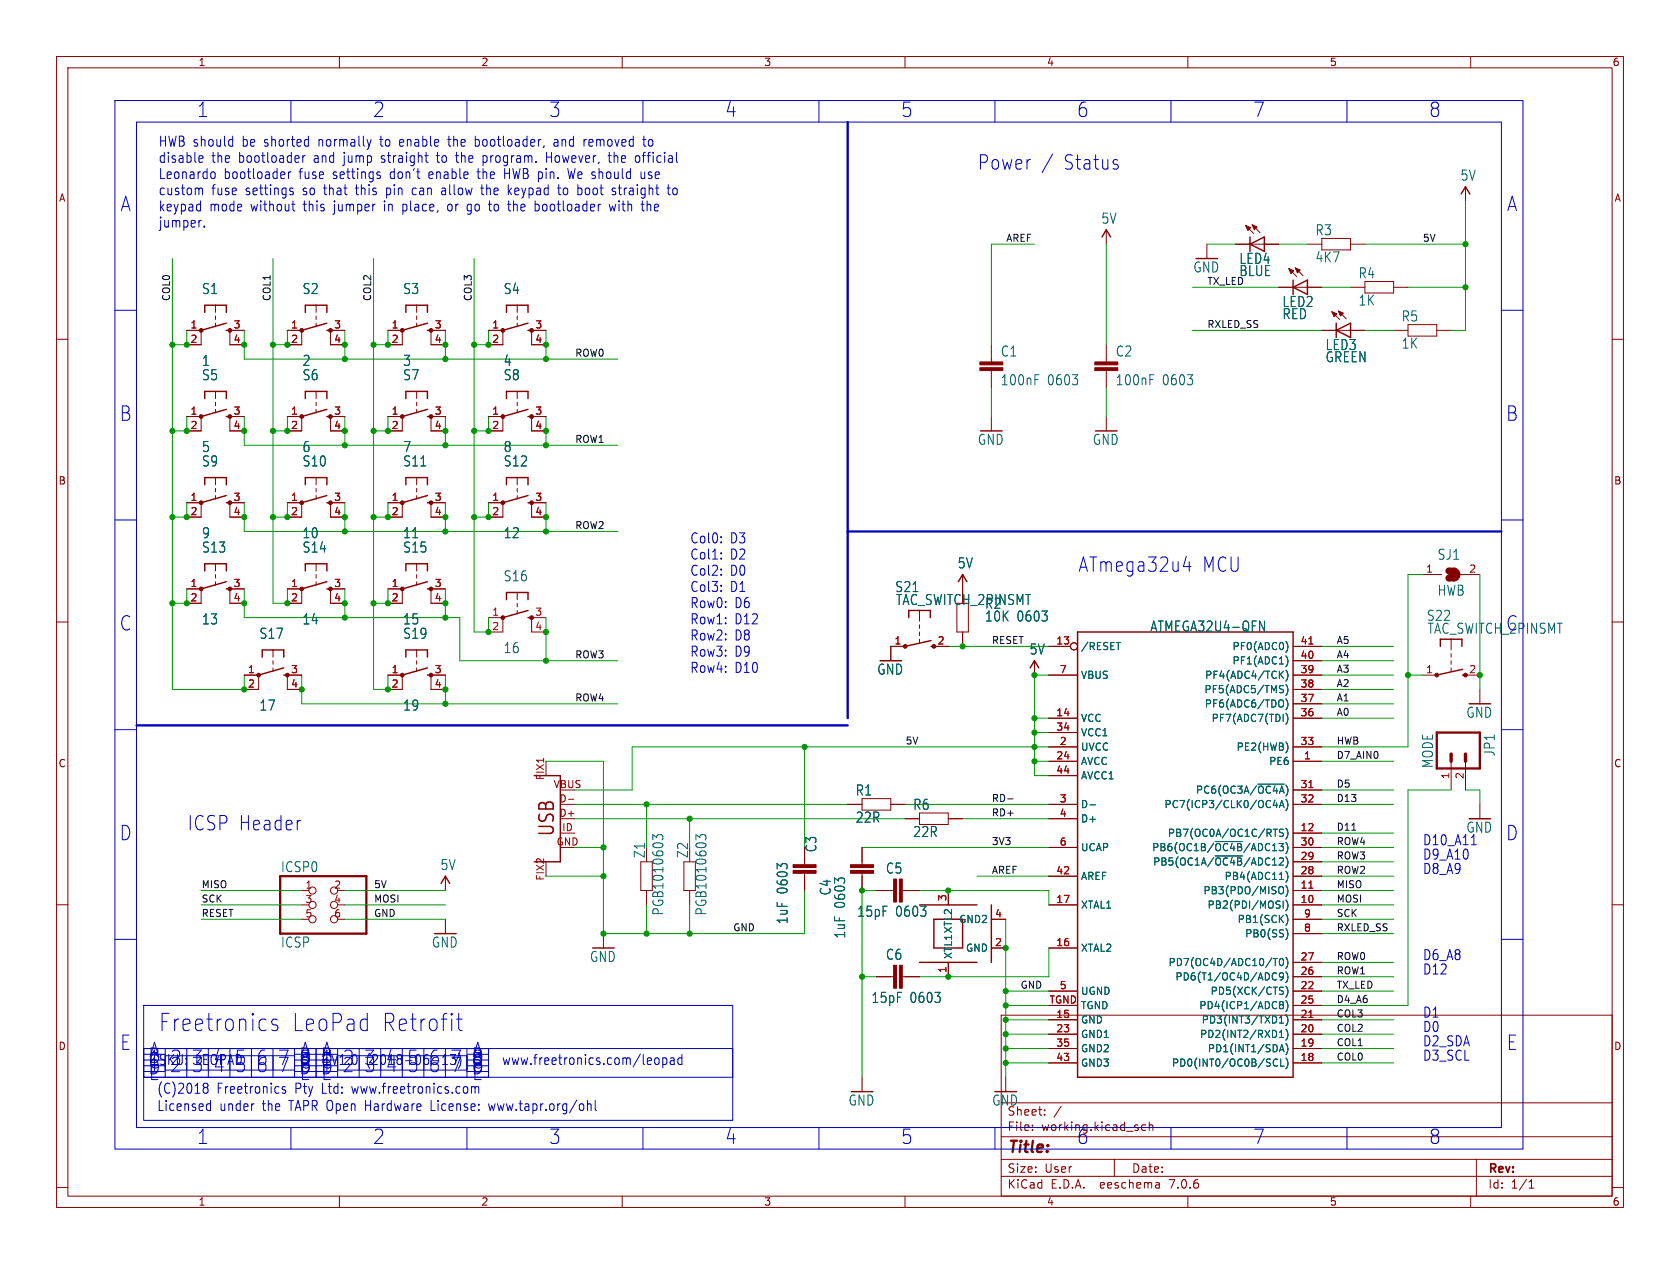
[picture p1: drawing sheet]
<svg xmlns="http://www.w3.org/2000/svg" width="297mm" height="224mm" viewBox="0 0 297 224" stroke-linecap="round" stroke-linejoin="round" font-family="sans-serif">
<defs><g id="words">
<g font-size="4.2" fill="#0000c2">
<text x="27.9" y="182.6">Freetronics</text>
<text x="51.4" y="182.6">LeoPad</text>
<text x="67.3" y="182.6">Retrofit</text>
</g>
<g font-size="3.5" fill="#0000c2">
<text x="34.8" y="20.9">1</text>
<text x="65.9" y="20.9">2</text>
<text x="97" y="20.9">3</text>
<text x="128.1" y="20.9">4</text>
<text x="159.2" y="20.9">5</text>
<text x="190.4" y="20.9">6</text>
<text x="221.5" y="20.9">7</text>
<text x="252.6" y="20.9">8</text>
<text x="172.7" y="30.2">Power</text>
<text x="187.9" y="30.2">Status</text>
<text x="21.2" y="37.6">A</text>
<text x="266.4" y="37.6">A</text>
<text x="21.1" y="74.7">B</text>
<text x="266.2" y="74.7">B</text>
<text x="190.5" y="101.4">ATmega32u4</text>
<text x="212.4" y="101.4">MCU</text>
<text x="21.1" y="111.7">C</text>
<text x="266.2" y="111.7">C</text>
<text x="21.1" y="148.8">D</text>
<text x="33" y="147.1">ICSP Header</text>
<text x="266.2" y="148.8">D</text>
<text x="21.2" y="185.9">E</text>
<text x="266.3" y="185.9">E</text>
<text x="26.2" y="188.2">B</text>
<text x="26.2" y="189.8">1</text>
<text x="26.2" y="188.6">1</text>
<text x="26.3" y="191.2">E</text>
<text x="26.3" y="187.2">A</text>
<text x="30" y="188.6">2</text>
<text x="30" y="189.8">2</text>
<text x="33.8" y="188.6">3</text>
<text x="33.8" y="189.8">3</text>
<text x="37.6" y="189.8">4</text>
<text x="41.5" y="188.6">5</text>
<text x="45.3" y="189.8">6</text>
<text x="49.1" y="188.6">7</text>
<text x="49.1" y="189.8">7</text>
<text x="52.8" y="188.2">B</text>
<text x="52.8" y="190.2">D</text>
<text x="52.9" y="188.6">8</text>
<text x="52.9" y="189.8">8</text>
<text x="53" y="187.2">A</text>
<text x="56.6" y="188.2">B</text>
<text x="56.6" y="190.2">D</text>
<text x="56.7" y="188.6">1</text>
<text x="56.7" y="189.8">1</text>
<text x="56.8" y="187.2">A</text>
<text x="60.5" y="189.8">2</text>
<text x="60.5" y="188.6">2</text>
<text x="64.3" y="189.8">3</text>
<text x="64.3" y="188.6">3</text>
<text x="68.1" y="189.8">4</text>
<text x="68.1" y="188.6">4</text>
<text x="71.9" y="189.8">5</text>
<text x="71.9" y="188.6">5</text>
<text x="75.7" y="189.8">6</text>
<text x="79.6" y="189.8">7</text>
<text x="83.3" y="190.2">D</text>
<text x="83.3" y="188.2">B</text>
<text x="83.4" y="188.6">8</text>
<text x="83.4" y="191.2">E</text>
<text x="83.5" y="187.2">A</text>
<text x="34.8" y="202.5">1</text>
<text x="65.9" y="202.5">2</text>
<text x="97" y="202.5">3</text>
<text x="128.1" y="202.5">4</text>
<text x="159.2" y="202.5">5</text>
<text x="190.4" y="202.5">6</text>
<text x="221.5" y="202.5">7</text>
<text x="252.6" y="202.5">8</text>
</g>
<text font-size="3.5" fill="#840000" x="98.3" y="148.1" transform="rotate(-90 98.3 148.1)">USB</text>
<text font-size="2.8" fill="#840000" x="178" y="204.4">Title:</text>
<g font-size="2.5" fill="#0000c2">
<text x="27.9" y="26.1">HWB should</text>
<text x="27.9" y="28.9">disable</text>
<text x="37.4" y="28.9">the</text>
<text x="42.2" y="28.9">bootloader</text>
<text x="42.9" y="26.1">be shorted</text>
<text x="55.6" y="28.9">and</text>
<text x="56.6" y="26.1">normally</text>
<text x="61" y="28.9">jump</text>
<text x="67.6" y="26.1">to</text>
<text x="67.8" y="28.9">straight</text>
<text x="71.2" y="26.1">enable</text>
<text x="77.8" y="28.9">to</text>
<text x="80" y="26.1">the</text>
<text x="81.3" y="28.9">the</text>
<text x="84.8" y="26.1">bootloader,</text>
<text x="86.2" y="28.9">program.</text>
<text x="97.6" y="28.9">However,</text>
<text x="98.9" y="26.1">and</text>
<text x="104.3" y="26.1">removed</text>
<text x="108.8" y="28.9">the</text>
<text x="113.6" y="28.9">official</text>
<text x="115.1" y="26.1">to</text>
<text x="27.9" y="31.8">Leonardo</text>
<text x="27.9" y="34.7">custom</text>
<text x="37.4" y="34.7">fuse</text>
<text x="39.5" y="31.8">bootloader</text>
<text x="43.4" y="34.7">settings</text>
<text x="52.9" y="31.8">fuse</text>
<text x="53.7" y="34.7">so that</text>
<text x="59" y="31.8">settings</text>
<text x="63.3" y="34.7">this</text>
<text x="68.8" y="34.7">pin</text>
<text x="69.2" y="31.8">don't</text>
<text x="73.6" y="34.7">can</text>
<text x="76.2" y="31.8">enable</text>
<text x="78.9" y="34.7">allow</text>
<text x="85" y="31.8">the</text>
<text x="86.1" y="34.7">the</text>
<text x="89.8" y="31.8">HWB pin.</text>
<text x="90.9" y="34.7">keypad</text>
<text x="100" y="34.7">to</text>
<text x="101.4" y="31.8">We should</text>
<text x="103.6" y="34.7">boot</text>
<text x="109.8" y="34.7">straight</text>
<text x="114.6" y="31.8">use</text>
<text x="119.9" y="34.7">to</text>
<text x="27.9" y="37.5">keypad</text>
<text x="27.9" y="40.4">jumper.</text>
<text x="37" y="37.5">mode</text>
<text x="44.4" y="37.5">without</text>
<text x="53.8" y="37.5">this</text>
<text x="59.3" y="37.5">jumper</text>
<text x="68.3" y="37.5">in</text>
<text x="71.7" y="37.5">place,</text>
<text x="79.8" y="37.5">or</text>
<text x="83.4" y="37.5">go to</text>
<text x="91" y="37.5">the</text>
<text x="95.9" y="37.5">bootloader</text>
<text x="109.3" y="37.5">with</text>
<text x="115.1" y="37.5">the</text>
<text x="121.9" y="96.2">Col0:</text>
<text x="121.9" y="99.1">Col1:</text>
<text x="121.9" y="102">Col2:</text>
<text x="129.1" y="96.2">D3</text>
<text x="129.1" y="99.1">D2</text>
<text x="129.1" y="102">D0</text>
<text x="121.9" y="104.8">Col3:</text>
<text x="121.9" y="107.7">Row0:</text>
<text x="129.1" y="104.8">D1</text>
<text x="129.8" y="107.7">D6</text>
<text x="121.9" y="110.5">Row1:</text>
<text x="121.9" y="113.4">Row2:</text>
<text x="129.8" y="110.5">D12</text>
<text x="129.8" y="113.4">D8</text>
<text x="121.9" y="116.3">Row3:</text>
<text x="121.9" y="119.1">Row4:</text>
<text x="129.8" y="116.3">D9</text>
<text x="129.8" y="119.1">D10</text>
<text x="251.5" y="149.6">D10_A11</text>
<text x="259.1" y="147.5">GND</text>
<text x="251.5" y="154.7">D8_A9</text>
<text x="251.5" y="152.2">D9_A10</text>
<text x="251.5" y="172.5">D12</text>
<text x="251.5" y="169.9">D6_A8</text>
<text x="251.5" y="185.2">D2_SDA</text>
<text x="251.5" y="180.1">D1</text>
<text x="251.5" y="182.6">D0</text>
<text x="88.6" y="188.5">www.freetronics.com/leopad</text>
<text x="251.5" y="187.7">D3_SCL</text>
<text x="27.7" y="196.6">Licensed</text>
<text x="27.7" y="193.6">(C)2018</text>
<text x="38.3" y="193.6">Freetronics</text>
<text x="38.8" y="196.6">under</text>
<text x="46.4" y="196.6">the</text>
<text x="51.3" y="196.6">TAPR Open</text>
<text x="52.2" y="193.6">Pty</text>
<text x="57" y="193.6">Ltd:</text>
<text x="62.5" y="193.6">www.freetronics.com</text>
<text x="64.9" y="196.6">Hardware</text>
<text x="76.7" y="196.6">License:</text>
<text x="87.1" y="196.6">www.tapr.org/ohl</text>
</g>
<g font-size="2.5" fill="#006464">
<text x="258.1" y="32.1">5V</text>
<text x="194.6" y="39.8">5V</text>
<text x="232.5" y="41.8">R3</text>
<text x="219" y="46.9">LED4</text>
<text x="232.5" y="46.6">4K7</text>
<text x="35.6" y="52.2">S1</text>
<text x="53.4" y="52.2">S2</text>
<text x="71.2" y="52.2">S3</text>
<text x="89" y="52.2">S4</text>
<text x="219" y="49">BLUE</text>
<text x="240.1" y="49.4">R4</text>
<text x="226.6" y="54.5">LED2</text>
<text x="226.6" y="56.7">RED</text>
<text x="240.1" y="54.2">1K</text>
<text x="247.7" y="57.1">R5</text>
<text x="35.6" y="64.9">1</text>
<text x="53.4" y="64.9">2</text>
<text x="71.2" y="64.9">3</text>
<text x="89" y="64.9">4</text>
<text x="176.8" y="63.3">C1</text>
<text x="197.2" y="63.3">C2</text>
<text x="234.2" y="62.1">LED3</text>
<text x="234.2" y="64.3">GREEN</text>
<text x="247.7" y="61.9">1K</text>
<text x="35.6" y="67.5">S5</text>
<text x="53.4" y="67.5">S6</text>
<text x="71.2" y="67.5">S7</text>
<text x="89" y="67.5">S8</text>
<text x="176.8" y="68.3">100nF</text>
<text x="185.1" y="68.3">0603</text>
<text x="197.2" y="68.3">100nF</text>
<text x="205.4" y="68.3">0603</text>
<text x="35.6" y="82.7">S9</text>
<text x="35.6" y="80.2">5</text>
<text x="53.4" y="80.2">6</text>
<text x="53.4" y="82.7">S10</text>
<text x="71.2" y="82.7">S11</text>
<text x="71.2" y="80.2">7</text>
<text x="89" y="80.2">8</text>
<text x="89" y="82.7">S12</text>
<text x="172.8" y="78.9">GND</text>
<text x="193.1" y="78.9">GND</text>
<text x="35.6" y="95.4">9</text>
<text x="53.4" y="95.4">10</text>
<text x="71.2" y="95.4">11</text>
<text x="89" y="95.4">12</text>
<text x="35.6" y="97.9">S13</text>
<text x="53.4" y="97.9">S14</text>
<text x="71.2" y="97.9">S15</text>
<text x="169.2" y="100.7">5V</text>
<text x="254.1" y="99.2">SJ1</text>
<text x="89" y="103">S16</text>
<text x="158.2" y="104.9">S21</text>
<text x="158.3" y="107.2">TAC_SWITCH_2PINSMT</text>
<text x="174" y="107.9">R2</text>
<text x="254.1" y="105.6">HWB</text>
<text x="35.6" y="110.6">13</text>
<text x="45.8" y="113.2">S17</text>
<text x="53.4" y="110.6">14</text>
<text x="71.2" y="110.6">15</text>
<text x="71.2" y="113.2">S19</text>
<text x="174" y="110.1">10K</text>
<text x="179.7" y="110.1">0603</text>
<text x="203.3" y="111.9">ATMEGA32U4-QFN</text>
<text x="252.1" y="110">S22</text>
<text x="252.3" y="112.3">TAC_SWITCH_2PINSMT</text>
<text x="89" y="115.7">16</text>
<text x="155" y="119.5">GND</text>
<text x="181.9" y="116">5V</text>
<text x="45.8" y="125.9">17</text>
<text x="71.2" y="125.9">19</text>
<text x="259.1" y="127.1">GND</text>
<text x="253.6" y="135.9" transform="rotate(-90 253.6 135.9)">MODE</text>
<text x="264.5" y="133.9" transform="rotate(-90 264.5 133.9)">JP1</text>
<text x="151.2" y="140.9">R1</text>
<text x="161.3" y="143.4">R6</text>
<text x="151.2" y="145.7">22R</text>
<text x="161.3" y="148.2">22R</text>
<text x="49.6" y="154.4">ICSP0</text>
<text x="77.8" y="154.1">5V</text>
<text x="114.2" y="151.8" transform="rotate(-90 114.2 151.8)">Z1</text>
<text x="121.8" y="151.8" transform="rotate(-90 121.8 151.8)">Z2</text>
<text x="144.5" y="150.8" transform="rotate(-90 144.5 150.8)">C3</text>
<text x="156.5" y="154.7">C5</text>
<text x="117.5" y="162" transform="rotate(-90 117.5 162)">PGB1010603</text>
<text x="125.1" y="162" transform="rotate(-90 125.1 162)">PGB1010603</text>
<text x="139.5" y="158.1" transform="rotate(-90 139.5 158.1)">0603</text>
<text x="147.1" y="158.4" transform="rotate(-90 147.1 158.4)">C4</text>
<text x="149.6" y="160.7" transform="rotate(-90 149.6 160.7)">0603</text>
<text x="49.6" y="167.8">ICSP</text>
<text x="76.3" y="167.8">GND</text>
<text x="139.5" y="163.5" transform="rotate(-90 139.5 163.5)">1uF</text>
<text x="149.6" y="166.1" transform="rotate(-90 149.6 166.1)">1uF</text>
<text x="151.4" y="162.3">15pF</text>
<text x="158.3" y="162.3">0603</text>
<text x="104.2" y="170.3">GND</text>
<text x="156.5" y="169.9">C6</text>
<text x="154" y="177.6">15pF</text>
<text x="160.8" y="177.6">0603</text>
<text x="149.9" y="195.7">GND</text>
<text x="175.3" y="195.7">GND</text>
</g>
<text font-size="2.5" fill="#0f0f0f" x="210.9" y="48.4">GND</text>
<g font-size="2.1" fill="#840000">
<text x="178" y="197.5">Sheet:</text>
<text x="178" y="200.2">File:</text>
<text x="184.1" y="200.2">working.kicad_sch</text>
<text x="178" y="207.6">Size:</text>
<text x="184.7" y="207.6">User</text>
<text x="200" y="207.6">Date:</text>
<text x="263" y="207.8">Rev:</text>
<text x="178" y="210.4">KiCad</text>
<text x="185.7" y="210.4">E.D.A.</text>
<text x="194.6" y="210.4">eeschema</text>
<text x="207" y="210.4">7.0.6</text>
<text x="263" y="210.4">Id:</text>
<text x="267.1" y="210.4">1/1</text>
</g>
<g font-size="1.8" fill="#840000">
<text x="35" y="11.9">1</text>
<text x="85" y="11.9">2</text>
<text x="135" y="11.9">3</text>
<text x="185" y="11.9">4</text>
<text x="235" y="11.9">5</text>
<text x="285" y="11.9">6</text>
<text x="10.3" y="35.9">A</text>
<text x="285.3" y="35.9">A</text>
<text x="10.3" y="85.9">B</text>
<text x="285.3" y="85.9">B</text>
<text x="10.3" y="135.9">C</text>
<text x="285.3" y="135.9">C</text>
<text x="10.3" y="185.9">D</text>
<text x="285.3" y="185.9">D</text>
<text x="35" y="213.4">1</text>
<text x="85" y="213.4">2</text>
<text x="135" y="213.4">3</text>
<text x="185" y="213.4">4</text>
<text x="235" y="213.4">5</text>
<text x="285" y="213.4">6</text>
</g>
<g font-size="1.8" fill="#a90000">
<text x="33.6" y="58.2">1</text>
<text x="41.2" y="58.2">3</text>
<text x="51.4" y="58.2">1</text>
<text x="59" y="58.2">3</text>
<text x="69.1" y="58.2">1</text>
<text x="76.8" y="58.2">3</text>
<text x="86.9" y="58.2">1</text>
<text x="94.5" y="58.2">3</text>
<text x="33.6" y="60.7">2</text>
<text x="41.2" y="60.7">4</text>
<text x="51.4" y="60.7">2</text>
<text x="59" y="60.7">4</text>
<text x="69.1" y="60.7">2</text>
<text x="76.8" y="60.7">4</text>
<text x="86.9" y="60.7">2</text>
<text x="94.5" y="60.7">4</text>
<text x="33.6" y="73.4">1</text>
<text x="33.6" y="75.9">2</text>
<text x="41.2" y="73.4">3</text>
<text x="41.2" y="75.9">4</text>
<text x="51.4" y="73.4">1</text>
<text x="51.4" y="75.9">2</text>
<text x="59" y="73.4">3</text>
<text x="59" y="75.9">4</text>
<text x="69.1" y="73.4">1</text>
<text x="69.1" y="75.9">2</text>
<text x="76.8" y="73.4">3</text>
<text x="76.8" y="75.9">4</text>
<text x="86.9" y="73.4">1</text>
<text x="86.9" y="75.9">2</text>
<text x="94.5" y="73.4">3</text>
<text x="94.5" y="75.9">4</text>
<text x="33.6" y="88.6">1</text>
<text x="41.2" y="88.6">3</text>
<text x="51.4" y="88.6">1</text>
<text x="59" y="88.6">3</text>
<text x="69.1" y="88.6">1</text>
<text x="76.8" y="88.6">3</text>
<text x="86.9" y="88.6">1</text>
<text x="94.5" y="88.6">3</text>
<text x="33.6" y="91.2">2</text>
<text x="41.2" y="91.2">4</text>
<text x="51.4" y="91.2">2</text>
<text x="59" y="91.2">4</text>
<text x="69.1" y="91.2">2</text>
<text x="76.8" y="91.2">4</text>
<text x="86.9" y="91.2">2</text>
<text x="94.5" y="91.2">4</text>
<text x="252" y="101.3">1</text>
<text x="259.6" y="101.3">2</text>
<text x="33.6" y="103.9">1</text>
<text x="33.6" y="106.4">2</text>
<text x="41.2" y="103.9">3</text>
<text x="41.2" y="106.4">4</text>
<text x="51.4" y="103.9">1</text>
<text x="51.4" y="106.4">2</text>
<text x="59" y="103.9">3</text>
<text x="59" y="106.4">4</text>
<text x="69.1" y="103.9">1</text>
<text x="69.1" y="106.4">2</text>
<text x="76.8" y="103.9">3</text>
<text x="76.8" y="106.4">4</text>
<text x="86.9" y="109">1</text>
<text x="86.9" y="111.5">2</text>
<text x="94.5" y="109">3</text>
<text x="94.5" y="111.5">4</text>
<text x="43.7" y="119.1">1</text>
<text x="51.4" y="119.1">3</text>
<text x="69.1" y="119.1">1</text>
<text x="76.8" y="119.1">3</text>
<text x="158" y="114">1</text>
<text x="165.7" y="114">2</text>
<text x="186.6" y="114">13</text>
<text x="187.3" y="119.1">7</text>
<text x="229.8" y="119.1">39</text>
<text x="229.8" y="116.6">40</text>
<text x="229.8" y="114">41</text>
<text x="252" y="119.1">1</text>
<text x="259.6" y="119.1">2</text>
<text x="43.7" y="121.7">2</text>
<text x="51.4" y="121.7">4</text>
<text x="69.1" y="121.7">2</text>
<text x="76.8" y="121.7">4</text>
<text x="229.8" y="124.2">37</text>
<text x="229.8" y="121.7">38</text>
<text x="186.6" y="126.7">14</text>
<text x="186.6" y="129.3">34</text>
<text x="187.3" y="131.8">2</text>
<text x="229.8" y="131.8">33</text>
<text x="229.8" y="126.7">36</text>
<text x="186.6" y="134.4">24</text>
<text x="186.6" y="136.9">44</text>
<text x="230.4" y="134.4">1</text>
<text x="256.3" y="137.9" transform="rotate(-90 256.3 137.9)">1</text>
<text x="258.8" y="137.9" transform="rotate(-90 258.8 137.9)">2</text>
<text x="96.3" y="138" transform="rotate(-90 96.3 138)">FIX1</text>
<text x="97.8" y="139.4">VBUS</text>
<text x="98.8" y="142">D-</text>
<text x="187.3" y="142">3</text>
<text x="229.8" y="139.4">31</text>
<text x="229.8" y="142">32</text>
<text x="98.3" y="149.6">GND</text>
<text x="98.8" y="144.5">D+</text>
<text x="99.3" y="147.1">ID</text>
<text x="187.3" y="144.5">4</text>
<text x="187.3" y="149.6">6</text>
<text x="229.8" y="147.1">12</text>
<text x="229.8" y="149.6">30</text>
<text x="96.3" y="155.8" transform="rotate(-90 96.3 155.8)">FIX2</text>
<text x="186.6" y="154.7">42</text>
<text x="229.8" y="154.7">28</text>
<text x="229.8" y="152.1">29</text>
<text x="53.9" y="157.2">1</text>
<text x="53.9" y="159.8">3</text>
<text x="59" y="157.2">2</text>
<text x="59" y="159.8">4</text>
<text x="167.4" y="159.5" transform="rotate(-90 167.4 159.5)">3</text>
<text x="186.6" y="159.8">17</text>
<text x="229.8" y="159.8">10</text>
<text x="229.8" y="157.2">11</text>
<text x="53.9" y="162.3">5</text>
<text x="59" y="162.3">6</text>
<text x="175.8" y="167.4">2</text>
<text x="175.8" y="162.3">4</text>
<text x="186.6" y="167.4">16</text>
<text x="230.4" y="164.8">8</text>
<text x="230.4" y="162.3">9</text>
<text x="167.4" y="172.2" transform="rotate(-90 167.4 172.2)">1</text>
<text x="229.8" y="172.5">26</text>
<text x="229.8" y="169.9">27</text>
<text x="185.4" y="177.5">TGND</text>
<text x="187.3" y="175">5</text>
<text x="229.8" y="175">22</text>
<text x="229.8" y="177.5">25</text>
<text x="186.6" y="180.1">15</text>
<text x="186.6" y="182.6">23</text>
<text x="186.6" y="185.2">35</text>
<text x="229.8" y="185.2">19</text>
<text x="229.8" y="182.6">20</text>
<text x="229.8" y="180.1">21</text>
<text x="186.6" y="187.7">43</text>
<text x="229.8" y="187.7">18</text>
</g>
<g font-size="1.8" fill="#006464">
<text x="191" y="115.2">/RESET</text>
<text x="217.8" y="117.7">PF1(ADC1)</text>
<text x="217.8" y="115.2">PF0(ADC0)</text>
<text x="191" y="120.2">VBUS</text>
<text x="212.8" y="122.8">PF5(ADC5/TMS)</text>
<text x="212.9" y="125.3">PF6(ADC6/TDO)</text>
<text x="213" y="120.2">PF4(ADC4/TCK)</text>
<text x="191" y="127.9">VCC</text>
<text x="191" y="130.4">VCC1</text>
<text x="214.1" y="127.9">PF7(ADC7(TDI)</text>
<text x="191" y="132.9">UVCC</text>
<text x="191" y="135.5">AVCC</text>
<text x="218.5" y="132.9">PE2(HWB)</text>
<text x="224.3" y="135.5">PE6</text>
<text x="191" y="143.1">D-</text>
<text x="191" y="138">AVCC1</text>
<text x="205.8" y="143.1">PC7(ICP3/CLK0/OC4A)</text>
<text x="211.3" y="140.6">PC6(OC3A/~{OC4A})</text>
<text x="191" y="145.6">D+</text>
<text x="206.4" y="148.2">PB7(OC0A/OC1C/RTS)</text>
<text x="191" y="155.8">AREF</text>
<text x="191" y="150.7">UCAP</text>
<text x="203.6" y="150.7">PB6(OC1B/~{OC4B}/ADC13)</text>
<text x="203.8" y="153.3">PB5(OC1A/~{OC4B}/ADC12)</text>
<text x="216.4" y="155.8">PB4(ADC11)</text>
<text x="191" y="160.9">XTAL1</text>
<text x="212.6" y="158.3">PB3(PDO/MISO)</text>
<text x="213.4" y="160.9">PB2(PDI/MOSI)</text>
<text x="169.5" y="163.4">GND2</text>
<text x="218.7" y="163.4">PB1(SCK)</text>
<text x="220" y="166">PB0(SS)</text>
<text x="168.5" y="169.7" transform="rotate(-90 168.5 169.7)">XTL1XTL2</text>
<text x="170.7" y="168.5">GND</text>
<text x="191" y="168.5">XTAL2</text>
<text x="206.5" y="171">PD7(OC4D/ADC10/T0)</text>
<text x="207.7" y="173.6">PD6(T1/OC4D/ADC9)</text>
<text x="191" y="176.1">UGND</text>
<text x="191" y="178.7">TGND</text>
<text x="211.9" y="178.7">PD4(ICP1/ADC8)</text>
<text x="213.9" y="176.1">PD5(XCK/CTS)</text>
<text x="191" y="181.2">GND</text>
<text x="191" y="183.7">GND1</text>
<text x="212" y="183.7">PD2(INT2/RXD1)</text>
<text x="212.3" y="181.2">PD3(INT3/TXD1)</text>
<text x="191" y="186.3">GND2</text>
<text x="191" y="188.8">GND3</text>
<text x="207.1" y="188.8">PD0(INT0/OC0B/SCL)</text>
<text x="213.4" y="186.3">PD1(INT1/SDA)</text>
</g>
<g font-size="1.7" fill="#0f0f0f">
<text x="177.8" y="42.8">AREF</text>
<text x="251.5" y="42.8">5V</text>
<text x="30.1" y="53.3" transform="rotate(-90 30.1 53.3)">COL0</text>
<text x="47.9" y="53.3" transform="rotate(-90 47.9 53.3)">COL1</text>
<text x="65.7" y="53.3" transform="rotate(-90 65.7 53.3)">COL2</text>
<text x="83.5" y="53.3" transform="rotate(-90 83.5 53.3)">COL3</text>
<text x="213.4" y="58.1">RXLED_SS</text>
<text x="101.6" y="63.2">ROW0</text>
<text x="101.6" y="78.4">ROW1</text>
<text x="101.6" y="93.6">ROW2</text>
<text x="175.3" y="114">RESET</text>
<text x="236.2" y="114">A5</text>
<text x="101.6" y="116.5">ROW3</text>
<text x="236.2" y="116.5">A4</text>
<text x="236.2" y="119">A3</text>
<text x="101.6" y="124.1">ROW4</text>
<text x="236.2" y="121.6">A2</text>
<text x="236.2" y="124.1">A1</text>
<text x="160" y="131.7">5V</text>
<text x="236.2" y="131.7">HWB</text>
<text x="236.2" y="126.7">A0</text>
<text x="236.2" y="134.3">D7_AIN0</text>
<text x="175.3" y="141.9">RD-</text>
<text x="236.2" y="139.4">D5</text>
<text x="236.2" y="141.9">D13</text>
<text x="175.3" y="144.4">RD+</text>
<text x="175.3" y="149.5">3V3</text>
<text x="236.2" y="147">D11</text>
<text x="236.2" y="149.5">ROW4</text>
<text x="175.3" y="154.6">AREF</text>
<text x="236.2" y="152.1">ROW3</text>
<text x="236.2" y="154.6">ROW2</text>
<text x="35.6" y="159.7">SCK</text>
<text x="35.6" y="157.1">MISO</text>
<text x="66" y="159.7">MOSI</text>
<text x="66" y="157.1">5V</text>
<text x="236.2" y="157.1">MISO</text>
<text x="236.2" y="159.7">MOSI</text>
<text x="35.6" y="162.2">RESET</text>
<text x="66" y="162.2">GND</text>
<text x="129.5" y="164.8">GND</text>
<text x="236.2" y="164.8">RXLED_SS</text>
<text x="236.2" y="162.2">SCK</text>
<text x="236.2" y="169.8">ROW0</text>
<text x="236.2" y="172.4">ROW1</text>
<text x="180.3" y="174.9">GND</text>
<text x="236.2" y="180">COL3</text>
<text x="236.2" y="177.5">D4_A6</text>
<text x="236.2" y="174.9">TX_LED</text>
<text x="236.2" y="185.1">COL1</text>
<text x="236.2" y="182.5">COL2</text>
<text x="236.2" y="187.6">COL0</text>
</g>
<text font-size="1.7" fill="#006464" x="213.4" y="50.5">TX_LED</text>
</g></defs>
<g fill="none" stroke="#840000" stroke-width=".18">
<path d="M10 10h277v203.5h-277zM12 12h273v199.5h-273zM60 10v2M110 10v2M160 10v2M210 10v2M260 10v2M220.2 39.9l1.4 1.4M221.4 39.8l1.4 1.3M259.1 33v2.6M10 60h2M33 58.4h2.6v2.6h-2.6"/>
<path d="M38.1 54v1.2M38.1 55.9v.6M38.1 57.1v.7M43.2 58.4h-2.6v2.6h2.6M50.8 58.4h2.5v2.6h-2.5M55.9 54v1.2M55.9 55.9v.6M55.9 57.1v.7M61 58.4h-2.6v2.6h2.6M68.6 58.4h2.5v2.6h-2.5M73.7 54v1.2M73.7 55.9v.6"/>
<path d="M73.7 57.1v.7M78.7 58.4h-2.5v2.6h2.5M86.4 58.4h2.5v2.6h-2.5M91.4 54v1.2M91.4 55.9v.6M91.4 57.1v.7M96.5 58.4h-2.5v2.6h2.5M195.6 40.6v2.6M213.4 43.2v2.5M218.4 43.2h7.7M226.1 50.8h7.6M227.8 47.5l1.4 1.4"/>
<path d="M229 47.4l1.4 1.4M231.1 43.2h2.6M233.7 58.4h7.6M233.7 42.2h5.1v2h-5.1zM235.5 55.1l1.4 1.4M236.6 55l1.4 1.4M238.8 50.8h2.5M238.8 43.2h2.5M241.3 49.8h5.1v2h-5.1zM246.4 58.4h2.5M246.4 50.8h2.5M248.9 57.4h5.1v2h-5.1z"/>
<path d="M254 58.4h2.5M285 60h2M33 73.7h2.6v2.5h-2.6M38.1 69.2v1.3M38.1 71.1v.7M38.1 72.4v.6M43.2 73.7h-2.6v2.5h2.6M50.8 73.7h2.5v2.5h-2.5M55.9 69.2v1.3M55.9 71.1v.7M55.9 72.4v.6M61 73.7h-2.6v2.5h2.6"/>
<path d="M68.6 73.7h2.5v2.5h-2.5M73.7 69.2v1.3M73.7 71.1v.7M73.7 72.4v.6M78.7 73.7h-2.5v2.5h2.5M86.4 73.7h2.5v2.5h-2.5M91.4 69.2v1.3M91.4 71.1v.7M91.4 72.4v.6M96.5 73.7h-2.5v2.5h2.5M175.3 61v3M175.3 65.5v3.1"/>
<path d="M175.3 73.7v2.5M195.6 61v3M195.6 65.5v3.1M195.6 73.7v2.5M33 88.9h2.6v2.5h-2.6M38.1 84.5v1.2M38.1 86.4v.6M38.1 87.6v.7M38.1 99.7v1.3M43.2 88.9h-2.6v2.5h2.6M50.8 88.9h2.5v2.5h-2.5M55.9 84.5v1.2"/>
<path d="M55.9 86.4v.6M55.9 87.6v.7M55.9 99.7v1.3M61 88.9h-2.6v2.5h2.6M68.6 88.9h2.5v2.5h-2.5M73.7 84.5v1.2M73.7 86.4v.6M73.7 87.6v.7M73.7 99.7v1.3M78.7 88.9h-2.5v2.5h2.5M86.4 88.9h2.5v2.5h-2.5M91.4 84.5v1.2"/>
<path d="M91.4 86.4v.6M91.4 87.6v.7M96.5 88.9h-2.5v2.5h2.5M10 110h2M33 104.1h2.6v2.6h-2.6M38.1 101.6v.6M38.1 102.9v.6M43.2 104.1h-2.6v2.6h2.6M43.2 119.4h2.5v2.5h-2.5M48.3 114.9v1.3M48.3 116.8v.7M48.3 118.1v.6"/>
<path d="M50.8 104.1h2.5v2.6h-2.5M53.3 119.4h-2.5v2.5h2.5M55.9 101.6v.6M55.9 102.9v.6M61 104.1h-2.6v2.6h2.6M68.6 104.1h2.5v2.6h-2.5M68.6 119.4h2.5v2.5h-2.5M73.7 101.6v.6M73.7 102.9v.6M73.7 114.9v1.3M73.7 116.8v.7M73.7 118.1v.6"/>
<path d="M78.7 104.1h-2.5v2.6h2.5M78.7 119.4h-2.5v2.5h2.5M86.4 109.2h2.5v2.6h-2.5M91.4 104.8v1.2M91.4 106.7v.6M91.4 107.9v.7M96.5 109.2h-2.5v2.6h2.5M160 114.3h-2.5v2.5M162.6 107.9v2M162.6 110.5v.6M162.6 111.8v.6M162.6 113v.7"/>
<path d="M165.1 114.3h2.5M169.2 106.7v5.1h2v-5.1M170.2 101.6v5.1M170.2 111.8v2.5M182.9 116.8v2.6M185.4 114.3h3.8M185.4 119.4h5.1M228.6 114.3h5.1M228.6 119.4h5.1M228.6 116.8h5.1M251.5 119.4h2.5M251.5 101.6h3.4"/>
<path d="M256.5 113v1.9M256.5 115.6v.6M256.5 116.8v.7M256.5 118.1v.6M258.2 101.6h3.4M259.1 119.4h2.5M285 110h2M185.4 134.6h5.1M185.4 127h5.1M185.4 132.1h5.1M185.4 129.5h5.1M185.4 137.2h5.1"/>
<path d="M228.6 134.6h5.1M228.6 127h5.1M228.6 132.1h5.1M228.6 139.7h5.1M228.6 124.5h5.1M228.6 121.9h5.1M256.5 134.6v5.1M259.1 134.6v5.1M261.6 121.9v2.6M10 160h2M53.3 157.5h1.3M59.7 157.5h1.3"/>
<path d="M78.7 154.9v2.6M99.1 142.2h2.5M99.1 147.3h2.5M113.3 152.4h2v5.1h-2zM114.3 157.5v2.5M120.9 152.4h2v5.1h-2zM121.9 157.5v2.5M142.2 149.9v3M142.2 154.4v3.1M149.9 142.2h2.5M152.4 141.2h5.1v2.1h-5.1zM152.4 149.9v3"/>
<path d="M152.4 154.4v3.1M154.9 157.5h3.1M157.5 142.2h2.5M159.5 157.5h3.1M160 144.8h2.6M162.6 143.8h5v2h-5zM167.6 144.8h2.6M167.6 157.5v2.5M185.4 142.2h5.1M185.4 154.9h5.1M185.4 149.9h5.1M185.4 144.8h5.1"/>
<path d="M228.6 157.5h5.1M228.6 142.2h5.1M228.6 147.3h5.1M228.6 154.9h5.1M228.6 152.4h5.1M228.6 149.9h5.1M261.6 142.2v2.6M285 160h2M53.3 160h1.3M53.3 162.6h1.3M59.7 160h1.3M59.7 162.6h1.3"/>
<path d="M78.7 162.6v2.5M106.7 165.1v2.5M154.9 172.7h3.1M159.5 172.7h3.1M167.6 170.2v2.5M175.3 162.6h2.5M175.3 167.6h2.5M177 179.5h108v32h-108zM185.4 160h5.1M185.4 167.6h5.1M185.4 175.3h5.1M185.4 177.8h5.1"/>
<path d="M228.6 160h5.1M228.6 162.6h5.1M228.6 175.3h5.1M228.6 177.8h5.1M228.6 172.7h5.1M228.6 170.2h5.1M228.6 165.1h5.1M152.4 190.5v2.5M177 195h108M177.8 190.5v2.5M182.5 199.8v.1M182.5 199v.1"/>
<path d="M184.7 197.1v.1M184.7 196.3v.1M185.4 180.3h5.1M185.4 188h5.1M185.4 185.4h5.1M185.4 182.9h5.1M187.6 195.6l-1.3 2M202.5 199l-.4-.1-.3 .3v.4l.2 .2h.5M203.2 199l.2-.1 .3 .1 .1 .9M203.2 198.4v1.5M228.6 180.3h5.1M228.6 188h5.1"/>
<path d="M228.6 185.4h5.1M228.6 182.9h5.1M10 210h2M60 211.5v2M110 211.5v2M160 211.5v2M177 208h108M177 205h108M177 201h108M197 205v3M204.9 209.2l.1 .9M205 210l-.2 .1"/>
<path d="M205 209.5h-.2M210 211.5v2M260 211.5v2M261 205v6.5M270.3 210.1h.9M270.3 209l.4-.4v1.5M285 210h2"/>
<circle cx="189.9" cy="114.3" r=".63"/>
<circle cx="55.2" cy="157.5" r=".63"/>
<circle cx="59.1" cy="157.5" r=".63"/>
<circle cx="55.2" cy="160" r=".63"/>
<circle cx="55.2" cy="162.6" r=".63"/>
<circle cx="59.1" cy="160" r=".63"/>
<circle cx="59.1" cy="162.6" r=".63"/>
</g>
<g fill="none" stroke="#840000" stroke-width=".25">
<path d="M258.3 34.3l.8-1.3 .7 1.3M36.2 55.2v-1.2h3.8v1.2M40 58.4h.6M40 57.1l-4.4 1.3M54 55.2v-1.2h3.8v1.2M57.8 58.4h.6M57.8 57.1l-4.5 1.3M71.8 55.2v-1.2h3.8v1.2M75.6 57.1l-4.5 1.3M75.6 58.4h.6M89.5 55.2v-1.2h3.8v1.2M93.3 58.4h.7"/>
<path d="M93.3 57.1l-4.4 1.3M194.8 41.9l.8-1.3 .7 1.3M221 41.9v2.5M221 43.2l2.5-1.3v2.5zM228.6 49.5v2.6M228.6 50.8l2.5-1.3v2.6zM236.2 57.1v2.6M236.2 58.4l2.6-1.3v2.6zM36.2 70.5v-1.3h3.8v1.3M40 73.7h.6M40 72.4l-4.4 1.3M54 70.5v-1.3h3.8v1.3"/>
<path d="M57.8 72.4l-4.5 1.3M57.8 73.7h.6M71.8 70.5v-1.3h3.8v1.3M75.6 73.7h.6M75.6 72.4l-4.5 1.3M89.5 70.5v-1.3h3.8v1.3M93.3 73.7h.7M93.3 72.4l-4.4 1.3M36.2 85.7v-1.2h3.8v1.2M40 88.9h.6M40 87.6l-4.4 1.3M54 85.7v-1.2h3.8v1.2"/>
<path d="M57.8 88.9h.6M57.8 87.6l-4.5 1.3M71.8 85.7v-1.2h3.8v1.2M75.6 87.6l-4.5 1.3M75.6 88.9h.6M89.5 85.7v-1.2h3.8v1.2M93.3 88.9h.7M93.3 87.6l-4.4 1.3M36.2 101v-1.3h3.8v1.3M40 104.1h.6M40 102.9l-4.4 1.2M46.4 116.2v-1.3h3.8v1.3"/>
<path d="M50.2 118.1l-4.5 1.3M50.2 119.4h.6M54 101v-1.3h3.8v1.3M57.8 102.9l-4.5 1.2M57.8 104.1h.6M71.8 101v-1.3h3.8v1.3M71.8 116.2v-1.3h3.8v1.3M75.6 104.1h.6M75.6 102.9l-4.5 1.2M75.6 119.4h.6M75.6 118.1l-4.5 1.3M89.5 106v-1.2h3.8v1.2"/>
<path d="M93.3 107.9l-4.4 1.3M93.3 109.2h.7M160.7 107.9v1.3M164.5 107.9v1.3M164.6 113.3l-4.6 1M164.6 114.3h.5M169.4 102.9l.8-1.3 .7 1.3M182.1 118.1l.8-1.3 .7 1.3M190.5 111.8h38.1v78.7h-38.1zM254.6 113v1.3M258.4 113v1.3M258.6 119.4h.5"/>
<path d="M258.6 118.4l-4.6 1M94.4 137.2h4.7v15.2h-4.7M78 156.2l.7-1.3 .8 1.3M162.6 170.2h10.1M162.6 160h10.1M165.1 162.6h5.1v5h-5.1zM175.3 160v10.2"/>
</g>
<path d="M254 129.5h7.6v6.4h-7.6zM49.5 154.9h15.3v10.2h-15.3z" fill="none" stroke="#840000" stroke-width=".41"/>
<path d="M231.4 113.9h.7M231.4 139.3h.7M100.5 141.3h.9M231.4 157.1h.7M231.4 179.9h.7" fill="none" stroke="#a90000" stroke-width=".18"/>
<g fill="#840000" stroke="#840000" stroke-width=".18">
<path d="M193.5 65h4.1v.5h-4.1z"/>
<path d="M193.5 64h4.1v.5h-4.1z"/>
<path d="M173.2 65h4.1v.5h-4.1z"/>
<path d="M173.2 64h4.1v.5h-4.1z"/>
<path d="M229 47.4l.9 .4-.5 .5z"/>
<path d="M227.8 47.5l.9 .4-.5 .5z"/>
<path d="M236.6 55l.9 .4-.5 .5z"/>
<path d="M235.5 55.1l.8 .4-.5 .5z"/>
<path d="M221.4 39.8l.8 .3-.5 .5z"/>
<path d="M220.2 39.9l.9 .4-.5 .5z"/>
<path d="M159 155.4h.5v4.1h-.5z"/>
<path d="M158 155.4h.5v4.1h-.5z"/>
<path d="M150.4 152.9h4v.5h-4z"/>
<path d="M150.4 153.9h4v.5h-4z"/>
<path d="M140.2 153.9h4.1v.5h-4.1z"/>
<path d="M140.2 152.9h4.1v.5h-4.1z"/>
<path d="M159 170.7h.5v4.1h-.5z"/>
<path d="M158 170.7h.5v4.1h-.5z"/>
<circle cx="71.1" cy="58.4" r=".33"/>
<circle cx="76.2" cy="58.4" r=".33"/>
<circle cx="71.1" cy="88.9" r=".33"/>
<circle cx="76.2" cy="88.9" r=".33"/>
<circle cx="53.3" cy="73.7" r=".33"/>
<circle cx="58.4" cy="73.7" r=".33"/>
<circle cx="53.3" cy="88.9" r=".33"/>
<circle cx="58.4" cy="88.9" r=".33"/>
<circle cx="35.6" cy="58.4" r=".33"/>
<circle cx="40.6" cy="58.4" r=".33"/>
<circle cx="35.6" cy="88.9" r=".33"/>
<circle cx="40.6" cy="88.9" r=".33"/>
<circle cx="53.3" cy="104.1" r=".33"/>
<circle cx="58.4" cy="104.1" r=".33"/>
<circle cx="35.6" cy="104.1" r=".33"/>
<circle cx="40.6" cy="104.1" r=".33"/>
<circle cx="35.6" cy="73.7" r=".33"/>
<circle cx="40.6" cy="73.7" r=".33"/>
<circle cx="88.9" cy="73.7" r=".33"/>
<circle cx="94" cy="73.7" r=".33"/>
<circle cx="53.3" cy="58.4" r=".33"/>
<circle cx="58.4" cy="58.4" r=".33"/>
<circle cx="88.9" cy="109.2" r=".33"/>
<circle cx="94" cy="109.2" r=".33"/>
<circle cx="71.1" cy="104.1" r=".33"/>
<circle cx="76.2" cy="104.1" r=".33"/>
<circle cx="45.7" cy="119.4" r=".33"/>
<circle cx="50.8" cy="119.4" r=".33"/>
<circle cx="71.1" cy="119.4" r=".33"/>
<circle cx="76.2" cy="119.4" r=".33"/>
<circle cx="88.9" cy="88.9" r=".33"/>
<circle cx="94" cy="88.9" r=".33"/>
<circle cx="71.1" cy="73.7" r=".33"/>
<circle cx="76.2" cy="73.7" r=".33"/>
<circle cx="88.9" cy="58.4" r=".33"/>
<circle cx="94" cy="58.4" r=".33"/>
<circle cx="160" cy="114.3" r=".33"/>
<circle cx="165.1" cy="114.3" r=".33"/>
<circle cx="254" cy="119.4" r=".33"/>
<circle cx="259.1" cy="119.4" r=".33"/>
</g>
<g fill="none" stroke="#006464" stroke-width=".18">
<path d="M183 66.3h.7M203.3 66.3h.7M197.3 113.6h.8M222.7 109.8l.9 1.8v-1.8M226.4 119.2l.5 .8M226.9 118.7l-.7 .7M227.4 113.5a1.49 1.49 0 0 1 0 1.8M227.4 116a1.49 1.49 0 0 1 0 1.8M227.4 118.6a1.47 1.47 0 0 1-.1 1.8M222.4 138.7h4.6M226.4 121.2l.5 .1M226.7 121.9l.2 .2-.2 .4"/>
<path d="M226.7 123.8a.9 .9 0 0 1 0 1.2M227.3 121a1.46 1.46 0 0 1 0 2M227.3 123.6a1.46 1.46 0 0 1 0 1.9M227.3 126.1a1.46 1.46 0 0 1 0 2M227.6 131.8v.8M115.4 148.5v-.9l.7 .5a.41 .41 0 0 1 .3-.5l.7 .1 .1 .6-.2 .2M123 148.5v-.9l.7 .5a.41 .41 0 0 1 .3-.5l.7 .1 .1 .6-.2 .2M192.7 142.3h.9M214.8 151.4h4.8M214.8 148.8h4.8M225.1 146.6h.7M225.4 141.5l-.3 .9h.8"/>
<path d="M225.7 142v.8M226.2 142.8l.4-1.3 .4 1.3M226.3 142.5h.6M226.4 156.8a.43 .43 0 0 1 .5 .4v.4a.43 .43 0 0 1-.5 .5M226.8 159.3v1.3M226.9 146.7l-.5-.1-.2 .2v.3l.6 .3 .1 .3-.2 .2-.5-.1M227.3 159.1a1.46 1.46 0 0 1 0 2M227.3 146.4a1.46 1.46 0 0 1 0 2M227.3 149a1.46 1.46 0 0 1 0 1.9M227.3 151.5a1.46 1.46 0 0 1 0 2M227.3 154.1a1.46 1.46 0 0 1 0 1.9M227.3 156.6a1.46 1.46 0 0 1 0 1.9"/>
<path d="M227.4 141.4a1.47 1.47 0 0 1-.1 1.9M225.1 169.5h.7M225.5 172l.2 .2M225.5 169.5v1.3M225.7 173.2l-.2 .1M226.2 177.4l.2-.3 .4 .1 .1 .2-.2 .3M226.2 177.4l.2 .3M226.3 169.6l.2-.1a.68 .68 0 0 1 .4 .6 .68 .68 0 0 1-.4 .7l-.2-.2-.1-.3zM226.3 180l.2-.4v1.3M226.4 174.6h.5M226.4 177.7h.3M226.4 177.7l-.2 .2"/>
<path d="M226.7 175.2l.2 .3-.2 .3M226.7 177.7l.2 .2-.1 .4-.4 .1-.2-.3M226.9 172.6l-.2 .2h-.4l-.1-.2 .1-.5 .4-.1 .1 .2a.84 .84 0 0 1-.3 1.1h-.2M227.3 161.7a1.46 1.46 0 0 1 0 1.9M227.3 169.3a1.46 1.46 0 0 1 0 1.9M227.3 171.8a1.46 1.46 0 0 1 0 2M227.3 174.4a1.46 1.46 0 0 1 0 1.9M227.3 176.9a1.46 1.46 0 0 1 0 2M227.3 179.5a1.46 1.46 0 0 1 0 1.9M227.4 164.3a1.49 1.49 0 0 1 0 1.8M225.2 188.4l.3 .1 .4-.1M225.9 187.4l-.4-.1-.3 .2"/>
<path d="M226.2 186l.4-1.3 .4 1.3M226.2 183.5h.7M226.2 182.6l.3-.4v1.3M226.2 180.9h.7M226.3 185.6h.6M226.4 187.3v1.2h.6M227.3 182a1.46 1.46 0 0 1 0 1.9M227.3 184.5a1.46 1.46 0 0 1 0 2M227.3 187.1a1.46 1.46 0 0 1 0 1.9"/>
</g>
<path d="M256.2 101a.64 .64 0 0 1 .6 .6 .64 .64 0 0 1-.6 .6M256.9 101a.64 .64 0 0 1 .7 .6 .64 .64 0 0 1-.7 .6" fill="none" stroke="#840000" stroke-width="1.3"/>
<path d="M256.5 133.3v1.3M259.1 133.3v1.3" fill="none" stroke="#840000" stroke-width=".61"/>
<path d="M178.1 141.3h1M239 146.8h.7" fill="none" stroke="#0f0f0f" stroke-width=".18"/>
<g fill="none" stroke="#0000c2" stroke-width=".18">
<path d="M20.3 17.8h248.9v185.4h-248.9zM51.4 17.8v3.8M82.5 17.8v3.8M113.7 17.8v3.8M144.8 17.8v3.8M175.9 17.8v3.8M207 17.8v3.8M238.1 17.8v3.8M24.1 21.6h241.3v177.8h-241.3zM35.4 27.5l.4 .1 .1 .4-.7 .1M35.4 33.3h.3l.1 .2v.9M35.8 28.6l-.4 .1"/>
<path d="M36.1 40v.2M37.5 30.4a.41 .41 0 0 1 .5 .3v.5a.41 .41 0 0 1-.5 .4M41 24.7l.1 .1M41.1 24.1v1.8M41.1 25.8l-.1 .1M50.3 30.5l.1 .3-.8 .2M51 30.4v1.2M51.4 33.3h.4M51.4 33.8h.2a.31 .31 0 0 1 .3 .3 .31 .31 0 0 1-.3 .3h-.2M51.4 30.4l-.3 .1-.1 .2M51.6 36.1h.5M51.8 37l.1 .2 .2 .1"/>
<path d="M53.5 27.5v1.2M53.9 27.5l-.2 .1-.2 .3M65.6 24.7l-.4 1.2M66.8 30.4l.4 .1M66.8 31h.2a.31 .31 0 0 1 .3 .3 .31 .31 0 0 1-.3 .3h-.2M75.1 27.5h.6M75.4 28.6l.3 .1M78.1 33.8v.6M79.1 24.7h.6M80.5 27.5h.6M82.7 36.3v.8M84 24.1v1.8"/>
<path d="M84 25.8l.2 .1M84.2 24.7l-.2 .1M85 33.3h.5M85.2 32.7v1.5l.2 .2M85.4 27.5v1.8M85.4 28.6l.1 .1M85.5 27.5l-.1 .1M89.7 36.1h.6M89.9 32.7v1.7M90 33.8l.4 .6M90 37.2l.3 .1M90.4 33.3l-.5 .6"/>
<path d="M94.6 36.2h.6M94.6 37.2h.6M96.2 25.8l-.2 .3M96.6 26.9v1.8M96.6 27.8h.9M98.1 24.7l-.1 .1M98.1 25.2a.37 .37 0 0 0-.2 .3 .37 .37 0 0 0 .2 .4M98.6 33.3h.5M98.8 32.7v1.5l.1 .2h.2M100.4 29.8l.3 1.8M102.3 33.3h.4l.2 .3M102.9 34.1l-.2 .3h-.4"/>
<path d="M103.2 24.7v1.2M103.7 24.7l-.3 .1-.2 .2M107.5 27.5h.6M107.7 26.9v1.6l.1 .1 .3 .1M107.7 36.1l.3 1.2 .3-.8 .3 .8M108.4 33.3h.4M108.4 33.8h.2a.31 .31 0 0 1 .3 .3 .31 .31 0 0 1-.3 .3h-.2M112.5 28.6h.5M112.5 27.6h.5M113.3 30.4l.1 1.1h.5M113.3 36.1h.6M113.6 24.7h.6"/>
<path d="M113.6 37.2l.3 .1M113.8 24.1v1.5l.1 .2 .3 .1M117.9 33.3h.6M118.1 32.7v1.5l.1 .2h.3M119.1 33.3l-.2 .3v.5l.2 .3M186.1 27.3l-1.9 3.2M197.4 29.1a.44 .44 0 0 1 .3 .4 .44 .44 0 0 1-.3 .4M197.4 28.2l.2 .1M20.3 54.9h3.8M265.4 54.9h3.8M20.3 91.9h3.8M127.5 95.8v.2"/>
<path d="M127.5 94.9v.2M127.5 98.7v.2M127.5 97.8v.1M209.7 98.4l-.5 1.8h1.3M210.2 99.3v1.7M265.4 91.9h3.8M127.5 101.6v.1M127.5 100.6v.2M127.5 104.4v.2M127.5 103.5v.2M20.3 129h3.8M265.4 129h3.8"/>
<path d="M260.1 149.4h.9M20.3 166.1h3.8M25.4 177.8h104.1v12.7h-104.1zM81.1 179.2v2.6l.1 .3 .5 .1M265.4 166.1h3.8M25.4 185.4h30.5v5.1h-30.5zM25.4 185.4h104.1v12.7h-104.1zM29.2 186.7h22.9M29.2 189.2h22.9M36 188.2h.7M36 186.5h.7M36.1 192.2l.1 .1"/>
<path d="M36.1 191.6l.4-.1 .2 .2 .1 .3-.3 .3M36.2 192.3h.3M36.2 192.3l-.1 .1M36.5 192.3l.3 .3-.1 .6-.2 .1-.4-.1M36.8 195.2l.4 .1M36.8 185.4v3.8M37.2 194.6v1.8M37.2 196.3l-.4 .1M38.6 185.6l-.5 1.8M40.6 186.7v3.8M40.8 186.5l-.5 1.7M44.4 185.4v3.8"/>
<path d="M46.8 185.7a.81 .81 0 0 0-1 .6M49 180.4l-.6-.2a.53 .53 0 0 0-.4 .5 .53 .53 0 0 0 .4 .5h.4a.53 .53 0 0 1 .3 .5 .53 .53 0 0 1-.3 .5h-.5l-.3-.1M50.5 192.2l-.4-.1a.31 .31 0 0 0-.2 .3 .31 .31 0 0 0 .2 .3h.2a.31 .31 0 0 1 .2 .3 .31 .31 0 0 1-.2 .3l-.4-.1M51.4 199.4v3.8M55.9 185.4h30.5v5.1h-30.5zM59.7 186.7h22.8M59.7 189.2h22.8M74.9 185.4v3.8M77.3 185.7a.81 .81 0 0 0-1 .6M78.2 188.2h.9M78.7 185.4v3.8M79.9 185.7h1.5l-1 2.5"/>
<path d="M80.7 180.2h1M82.5 199.4v3.8M83.3 192.1v1.2M84 192.4v.9M84.6 192.4v.9M103.9 195.4a.37 .37 0 0 1 .5-.1l.1 1.1M103.9 194.6v1.8M105.2 194.6v1.5l.2 .3M113.7 199.4v3.8M115.8 187.2a.39 .39 0 0 1 .4-.1 .39 .39 0 0 1 .3 .3v.5a.39 .39 0 0 1-.3 .3 .39 .39 0 0 1-.4-.1M117.2 187.1h.4l.3 .3v.5l-.2 .3h-.5M117.2 187.1v1.7"/>
<path d="M118.5 187.1h.6l.1 1.1M119.2 187.5l-.5 .1a.37 .37 0 0 0-.2 .3 .37 .37 0 0 0 .2 .3h.5M120.6 187.1h-.5l-.3 .3v.5l.2 .3h.6M120.6 186.5v1.7M144.8 199.4v3.8M175.9 199.4v3.8M207 199.4v3.8M238.1 199.4v3.8"/>
</g>
<path d="M149.9 21.6v105.4M149.9 94h115.5M24.1 128.3h125.8" fill="none" stroke="#0000c2" stroke-width=".41"/>
<g fill="none" stroke="#009600" stroke-width=".18">
<path d="M259.1 35.6v22.8h-2.6M30.5 45.7v76.2h12.7v-2.5M33 58.4v2.6h-2.5M43.2 58.4v5.1h66M48.3 45.7v61h2.5v-2.6M50.8 58.4v2.6h-2.5M61 58.4v5.1M66 45.7v76.2h2.6v-2.5M68.6 58.4v2.6h-2.6M78.7 58.4v5.1M83.8 45.7v66.1h2.6v-2.6M86.4 58.4v2.6h-2.6"/>
<path d="M96.5 58.4v5.1M182.9 43.2h-7.6v17.8M195.6 43.2v17.8M210.8 50.8h15.3M210.8 58.4h22.9M213.4 43.2h5M226.1 43.2h5M233.7 50.8h5.1M241.3 43.2h17.8M241.3 58.4h5.1M248.9 50.8h10.2M33 73.7v2.5h-2.5"/>
<path d="M43.2 73.7v5h66M50.8 73.7v2.5h-2.5M61 73.7v5M68.6 73.7v2.5h-2.6M78.7 73.7v5M86.4 73.7v2.5h-2.6M96.5 73.7v5M175.3 68.6v5.1M195.6 68.6v5.1M33 88.9v2.5h-2.5M43.2 88.9v5.1h66M50.8 88.9v2.5h-2.5"/>
<path d="M61 88.9v5.1M68.6 88.9v2.5h-2.6M78.7 88.9v5.1M86.4 88.9v2.5h-2.6M96.5 88.9v5.1M33 104.1v2.6h-2.5M43.2 104.1v5.1h38.1v7.6h27.9M53.3 119.4v5.1h55.9M61 104.1v5.1M68.6 104.1v2.6h-2.6M78.7 104.1v5.1M78.7 119.4v5.1"/>
<path d="M96.5 109.2v7.6M167.6 114.3h17.8M185.4 119.4h-2.5v17.8h2.5M233.7 119.4h12.7M233.7 116.8h12.7M233.7 114.3h12.7M248.9 119.4h2.6M251.5 101.6h-2.6v30.5h-15.2M261.6 101.6v20.3M96.5 134.6h10.2v30.5h35.5v-7.6M142.2 132.1v17.8M182.9 134.6h2.5"/>
<path d="M182.9 129.5h2.5M182.9 127h2.5M185.4 132.1h-73.6v7.6h-10.2M233.7 121.9h12.7M233.7 124.5h12.7M233.7 134.6h12.7M233.7 139.7h12.7M233.7 127h12.7M256.5 139.7h-7.6v38.1h-15.2M259.1 139.7h2.5v2.5M35.6 157.5h17.7M61 157.5h17.7"/>
<path d="M96.5 154.9h10.2M101.6 142.2h48.3M101.6 149.9h5.1M101.6 144.8h58.4M114.3 142.2v7.7M121.9 144.8v5.1M152.4 149.9h33M154.9 157.5h-2.5v33M160 142.2h25.4M162.6 157.5h22.8v2.5M170.2 144.8h15.2M172.7 154.9h12.7"/>
<path d="M233.7 157.5h12.7M233.7 152.4h12.7M233.7 154.9h12.7M233.7 142.2h12.7M233.7 149.9h12.7M233.7 147.3h12.7M35.6 160h17.7M35.6 162.6h17.7M61 160h17.7M61 162.6h17.7M114.3 160v5.1M121.9 160v5.1"/>
<path d="M152.4 172.7h2.5M177.8 175.3h7.6M177.8 177.8h7.6M177.8 162.6v27.9M185.4 167.6v5.1h-22.8M233.7 160h12.7M233.7 162.6h12.7M233.7 172.7h12.7M233.7 175.3h12.7M233.7 165.1h12.7M233.7 170.2h12.7M177.8 185.4h7.6"/>
<path d="M177.8 182.9h7.6M177.8 188h7.6M177.8 180.3h7.6M233.7 185.4h12.7M233.7 182.9h12.7M233.7 188h12.7M233.7 180.3h12.7"/>
</g>
<g fill="#009600" stroke="#009600" stroke-width=".18">
<circle cx="68.6" cy="91.4" r=".46"/>
<circle cx="61" cy="91.4" r=".46"/>
<circle cx="66" cy="91.4" r=".46"/>
<circle cx="33" cy="91.4" r=".46"/>
<circle cx="50.8" cy="106.7" r=".46"/>
<circle cx="43.2" cy="106.7" r=".46"/>
<circle cx="83.8" cy="91.4" r=".46"/>
<circle cx="78.7" cy="91.4" r=".46"/>
<circle cx="86.4" cy="91.4" r=".46"/>
<circle cx="78.7" cy="94" r=".46"/>
<circle cx="78.7" cy="109.2" r=".46"/>
<circle cx="78.7" cy="106.7" r=".46"/>
<circle cx="61" cy="94" r=".46"/>
<circle cx="96.5" cy="61" r=".46"/>
<circle cx="96.5" cy="63.5" r=".46"/>
<circle cx="86.4" cy="61" r=".46"/>
<circle cx="83.8" cy="61" r=".46"/>
<circle cx="86.4" cy="111.8" r=".46"/>
<circle cx="96.5" cy="116.8" r=".46"/>
<circle cx="96.5" cy="111.8" r=".46"/>
<circle cx="96.5" cy="78.7" r=".46"/>
<circle cx="96.5" cy="76.2" r=".46"/>
<circle cx="96.5" cy="94" r=".46"/>
<circle cx="96.5" cy="91.4" r=".46"/>
<circle cx="114.3" cy="142.2" r=".46"/>
<circle cx="30.5" cy="76.2" r=".46"/>
<circle cx="33" cy="76.2" r=".46"/>
<circle cx="30.5" cy="91.4" r=".46"/>
<circle cx="61" cy="78.7" r=".46"/>
<circle cx="61" cy="76.2" r=".46"/>
<circle cx="61" cy="61" r=".46"/>
<circle cx="61" cy="63.5" r=".46"/>
<circle cx="48.3" cy="61" r=".46"/>
<circle cx="43.2" cy="61" r=".46"/>
<circle cx="30.5" cy="61" r=".46"/>
<circle cx="33" cy="61" r=".46"/>
<circle cx="50.8" cy="76.2" r=".46"/>
<circle cx="48.3" cy="76.2" r=".46"/>
<circle cx="48.3" cy="91.4" r=".46"/>
<circle cx="43.2" cy="91.4" r=".46"/>
<circle cx="50.8" cy="91.4" r=".46"/>
<circle cx="43.2" cy="76.2" r=".46"/>
<circle cx="50.8" cy="61" r=".46"/>
<circle cx="66" cy="61" r=".46"/>
<circle cx="66" cy="76.2" r=".46"/>
<circle cx="68.6" cy="61" r=".46"/>
<circle cx="78.7" cy="78.7" r=".46"/>
<circle cx="68.6" cy="76.2" r=".46"/>
<circle cx="78.7" cy="63.5" r=".46"/>
<circle cx="78.7" cy="61" r=".46"/>
<circle cx="78.7" cy="76.2" r=".46"/>
<circle cx="86.4" cy="76.2" r=".46"/>
<circle cx="83.8" cy="76.2" r=".46"/>
<circle cx="78.7" cy="124.5" r=".46"/>
<circle cx="78.7" cy="121.9" r=".46"/>
<circle cx="68.6" cy="121.9" r=".46"/>
<circle cx="68.6" cy="106.7" r=".46"/>
<circle cx="66" cy="106.7" r=".46"/>
<circle cx="33" cy="106.7" r=".46"/>
<circle cx="30.5" cy="106.7" r=".46"/>
<circle cx="61" cy="109.2" r=".46"/>
<circle cx="61" cy="106.7" r=".46"/>
<circle cx="53.3" cy="121.9" r=".46"/>
<circle cx="43.2" cy="121.9" r=".46"/>
<circle cx="177.8" cy="185.4" r=".46"/>
<circle cx="177.8" cy="180.3" r=".46"/>
<circle cx="177.8" cy="188" r=".46"/>
<circle cx="177.8" cy="182.9" r=".46"/>
<circle cx="167.6" cy="157.5" r=".46"/>
<circle cx="177.8" cy="167.6" r=".46"/>
<circle cx="177.8" cy="175.3" r=".46"/>
<circle cx="167.6" cy="172.7" r=".46"/>
<circle cx="177.8" cy="177.8" r=".46"/>
<circle cx="152.4" cy="157.5" r=".46"/>
<circle cx="152.4" cy="172.7" r=".46"/>
<circle cx="182.9" cy="119.4" r=".46"/>
<circle cx="248.9" cy="119.4" r=".46"/>
<circle cx="259.1" cy="50.8" r=".46"/>
<circle cx="261.6" cy="119.4" r=".46"/>
<circle cx="259.1" cy="43.2" r=".46"/>
<circle cx="182.9" cy="129.5" r=".46"/>
<circle cx="106.7" cy="165.1" r=".46"/>
<circle cx="114.3" cy="165.1" r=".46"/>
<circle cx="170.2" cy="114.3" r=".46"/>
<circle cx="182.9" cy="132.1" r=".46"/>
<circle cx="182.9" cy="127" r=".46"/>
<circle cx="142.2" cy="132.1" r=".46"/>
<circle cx="121.9" cy="165.1" r=".46"/>
<circle cx="121.9" cy="144.8" r=".46"/>
<circle cx="106.7" cy="149.9" r=".46"/>
<circle cx="106.7" cy="154.9" r=".46"/>
<circle cx="182.9" cy="134.6" r=".46"/>
</g>
<use href="#words"/>
</svg>
